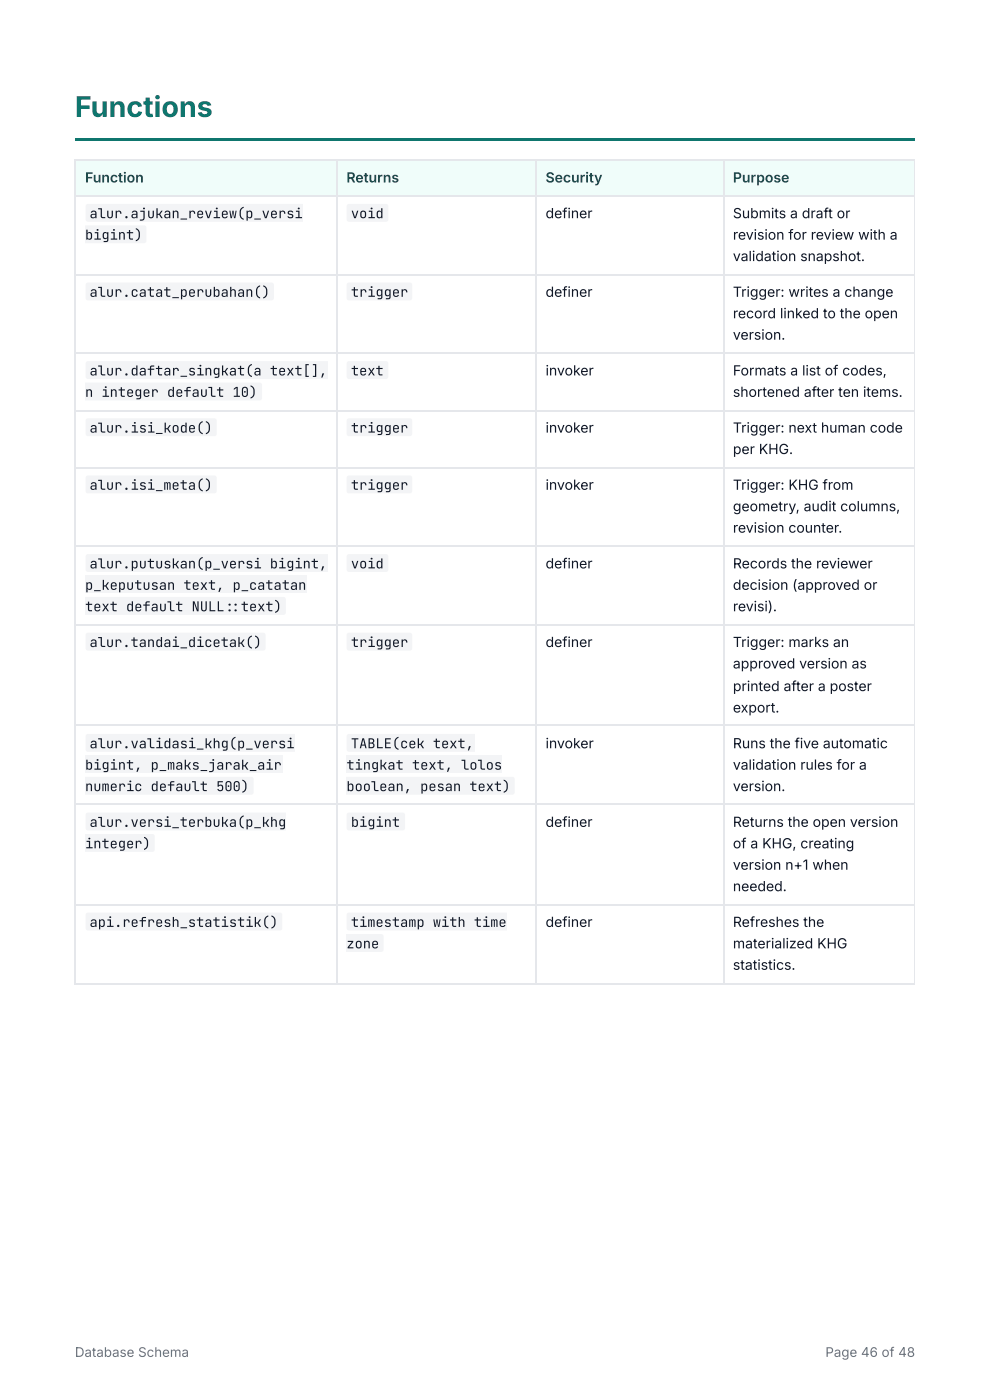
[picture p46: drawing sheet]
<svg xmlns="http://www.w3.org/2000/svg" width="210mm" height="297mm" viewBox="0 0 210 297" stroke-linecap="round" stroke-linejoin="round" font-family="sans-serif">
<defs><g id="words">
<text font-size="6.1" fill="#0f766e" x="15.9" y="24.8">Functions</text>
<g font-size="3" fill="#134e4a">
<text x="18" y="38.7">Function</text>
<text x="73.4" y="38.7">Returns</text>
<text x="115.7" y="38.7">Security</text>
<text x="155.4" y="38.7">Purpose</text>
</g>
<g font-size="3" fill="#111827">
<text x="115.7" y="46.3">definer</text>
<text x="155.4" y="46.3">Submits a draft or</text>
<text x="155.4" y="50.8">revision for review with a</text>
<text x="155.4" y="55.4">validation snapshot.</text>
<text x="115.7" y="63">definer</text>
<text x="155.4" y="63">Trigger: writes a change</text>
<text x="155.4" y="67.5">record linked to the open</text>
<text x="155.4" y="72.1">version.</text>
<text x="115.7" y="79.6">invoker</text>
<text x="155.4" y="79.6">Formats a list of codes,</text>
<text x="155.4" y="84.2">shortened after ten items.</text>
<text x="115.7" y="91.8">invoker</text>
<text x="155.4" y="91.8">Trigger: next human code</text>
<text x="155.4" y="96.3">per KHG.</text>
<text x="115.7" y="103.9">invoker</text>
<text x="155.4" y="103.9">Trigger: KHG from</text>
<text x="155.4" y="108.5">geometry, audit columns,</text>
<text x="155.4" y="113">revision counter.</text>
<text x="115.7" y="120.6">definer</text>
<text x="155.4" y="120.6">Records the reviewer</text>
<text x="155.4" y="125.1">decision (approved or</text>
<text x="155.4" y="129.7">revisi).</text>
<text x="115.7" y="137.3">definer</text>
<text x="155.4" y="137.3">Trigger: marks an</text>
<text x="155.4" y="141.8">approved version as</text>
<text x="155.4" y="146.6">printed after a poster</text>
<text x="155.4" y="151.2">export.</text>
<text x="115.7" y="158.7">invoker</text>
<text x="155.4" y="158.7">Runs the five automatic</text>
<text x="155.4" y="163.3">validation rules for a</text>
<text x="155.4" y="167.8">version.</text>
<text x="115.7" y="175.4">definer</text>
<text x="155.4" y="175.4">Returns the open version</text>
<text x="155.4" y="180">of a KHG, creating</text>
<text x="155.4" y="184.5">version n+1 when</text>
<text x="155.4" y="189.1">needed.</text>
<text x="115.7" y="196.6">definer</text>
<text x="155.4" y="196.6">Refreshes the</text>
<text x="155.4" y="201.2">materialized KHG</text>
<text x="155.4" y="205.7">statistics.</text>
</g>
<g font-size="2.9" fill="#111827">
<text x="19" y="46.3">alur.ajukan_review(p_versi</text>
<text x="74.4" y="46.3">void</text>
<text x="18" y="50.8">bigint)</text>
<text x="19" y="63">alur.catat_perubahan()</text>
<text x="74.4" y="63">trigger</text>
<text x="19" y="79.6">alur.daftar_singkat(a text[],</text>
<text x="74.4" y="79.6">text</text>
<text x="18" y="84.2">n integer default 10)</text>
<text x="19" y="91.8">alur.isi_kode()</text>
<text x="74.4" y="91.8">trigger</text>
<text x="19" y="103.9">alur.isi_meta()</text>
<text x="74.4" y="103.9">trigger</text>
<text x="18" y="125.1">p_keputusan text, p_catatan</text>
<text x="19" y="120.6">alur.putuskan(p_versi bigint,</text>
<text x="74.4" y="120.6">void</text>
<text x="18" y="129.7">text default NULL :text)</text>
<text x="19" y="137.3">alur.tandai_dicetak()</text>
<text x="74.4" y="137.3">trigger</text>
<text x="19" y="158.7">alur.validasi_khg(p_versi</text>
<text x="74.4" y="158.7">TABLE(cek text,</text>
<text x="18" y="163.3">bigint, p_maks_jarak_air</text>
<text x="18" y="167.8">numeric default 500)</text>
<text x="73.4" y="163.3">tingkat text, lolos</text>
<text x="73.4" y="167.8">boolean, pesan text)</text>
<text x="18" y="180">integer)</text>
<text x="19" y="175.4">alur.versi_terbuka(p_khg</text>
<text x="74.4" y="175.4">bigint</text>
<text x="19" y="196.6">api.refresh_statistik()</text>
<text x="74.4" y="196.6">timestamp with time</text>
<text x="73.4" y="201.2">zone</text>
</g>
<g font-size="2.8" fill="#6b7280">
<text x="15.9" y="287.9">Database Schema</text>
<text x="175" y="287.9">Page 46 of 48</text>
</g>
</g></defs>
<path d="M15.9 29.4h178v.5h-178z" fill="#0f766e"/>
<g fill="#f0fdfa">
<path d="M16.1 33.9h55.4v7.6h-55.4z"/>
<path d="M71.5 33.9h42.2v7.6h-42.2z"/>
<path d="M113.7 33.9h39.6v7.6h-39.6z"/>
<path d="M153.3 33.9h40.6v7.6h-40.6z"/>
</g>
<g fill="none" stroke="#e5e7eb" stroke-width=".25">
<path d="M15.9 34h178M16 33.9v174.6M71.3 33.9v174.6M113.5 33.9v174.6M153.5 33.9v174.6M15.9 41.6h178M15.9 58.3h178M15.9 75h178M15.9 87.1h178M15.9 99.2h178M15.9 115.9h178M15.9 132.6h178"/>
<path d="M15.9 153.8h178M15.9 170.5h178M15.9 192h178M15.9 208.7h178"/>
</g>
<path d="M193.8 33.9v174.6" fill="none" stroke="#e5e7eb" stroke-width=".21"/>
<g fill="#f3f4f6">
<path d="M18.3 43.4l.4-.1h45.5v3.8h-45.5l-.4-.2-.2-.4v-2.7z"/>
<path d="M18.1 47.8h12.5l.4 .4v3l-.1 .2-.4 .2h-12.4z"/>
<path d="M73.6 43.4l.4-.1h8l.3 .5v2.9l-.5 .4-8-.1-.3-.5v-2.7z"/>
<path d="M18.3 60.1l.4-.2h38.9l.3 .1 .2 .3v2.9l-.2 .4-.3 .1h-38.9l-.4-.1-.2-.4v-2.8z"/>
<path d="M73.6 60.1l.4-.2h13l.4 .4v3l-.2 .3-.3 .1h-13l-.3-.1-.1-.4v-2.8z"/>
<path d="M18.3 76.8l.4-.2h50.8v3.8h-50.8l-.4-.1-.2-.4v-2.8z"/>
<path d="M18.1 81.2h36.9h.3l.2 .4v2.8l-.1 .4-.4 .2h-36.9z"/>
<path d="M73.6 76.8l.4-.2 8 .1 .3 .4v3l-.5 .3h-8l-.3-.5v-2.8z"/>
<path d="M18.3 88.9l.4-.2 26.8 .1 .4 .4v2.9l-.1 .3-.4 .1h-26.8l-.3-.1-.2-.4v-2.7z"/>
<path d="M73.6 88.9l.4-.2 13 .1 .4 .4v2.9l-.2 .3-.3 .1h-13l-.3-.1-.1-.4v-2.7z"/>
<path d="M18.3 101l.4-.1h26.8l.4 .4v3l-.1 .2-.4 .2h-26.8l-.3-.2-.2-.3v-2.8z"/>
<path d="M73.6 101l.4-.1h13l.4 .4v3l-.2 .2-.3 .2h-13l-.3-.2-.1-.3v-2.8z"/>
<path d="M18.3 117.7l.4-.1h50.8v3.7h-50.8l-.4-.1-.2-.4v-2.7z"/>
<path d="M18.1 122.1h46.8v3.8h-46.8z"/>
<path d="M18.1 126.6h42l.3 .1 .2 .4v2.8l-.1 .4-.4 .1h-42z"/>
<path d="M73.6 117.7l.4-.1h8l.3 .5v2.9l-.5 .3h-8l-.3-.5v-2.7z"/>
<path d="M18.3 134.4l.4-.2h37.1l.3 .1 .2 .3v2.9l-.1 .4-.4 .1h-37.1l-.4-.1-.2-.4v-2.8z"/>
<path d="M73.6 134.4l.4-.2h13l.4 .4v3l-.2 .3-.3 .1h-13l-.3-.1-.1-.4v-2.8z"/>
<path d="M18.3 155.9l.4-.2h43.7v3.8h-43.7l-.4-.1-.2-.4v-2.8z"/>
<path d="M18.1 160.3h41.8v3.7h-41.8z"/>
<path d="M18.1 164.8h35.2l.3 .1 .2 .3v2.9l-.2 .3-.3 .2h-35.2z"/>
<path d="M73.6 155.9l.4-.2h26.6v3.8h-26.7l-.3-.1-.1-.4v-2.8z"/>
<path d="M73.4 160.3h33v3.7h-33z"/>
<path d="M73.4 164.8h35.2l.3 .1 .2 .3v2.9l-.1 .3-.4 .2h-35.2z"/>
<path d="M18.3 172.5l.4-.1h42v3.8h-42l-.4-.2-.1-.2-.1-2.9z"/>
<path d="M18.1 176.9h14.3l.4 .4v3l-.1 .3-.4 .1h-14.2z"/>
<path d="M73.6 172.5l.4-.1h11.5l.4 .4v3l-.2 .2-.3 .2h-11.5l-.3-.2-.1-.3v-2.8z"/>
<path d="M18.3 193.8l.4-.2h40.6l.4 .2 .1 .2v2.9l-.1 .4-.4 .1h-40.6l-.4-.1-.2-.4v-2.8z"/>
<path d="M73.6 193.8l.4-.2h33.4v3.8h-33.4l-.4-.1-.1-.4v-2.8z"/>
<path d="M73.4 198.2h7.6l.3 .5v2.9l-.5 .4h-7.4z"/>
</g>
<use href="#words"/>
</svg>
